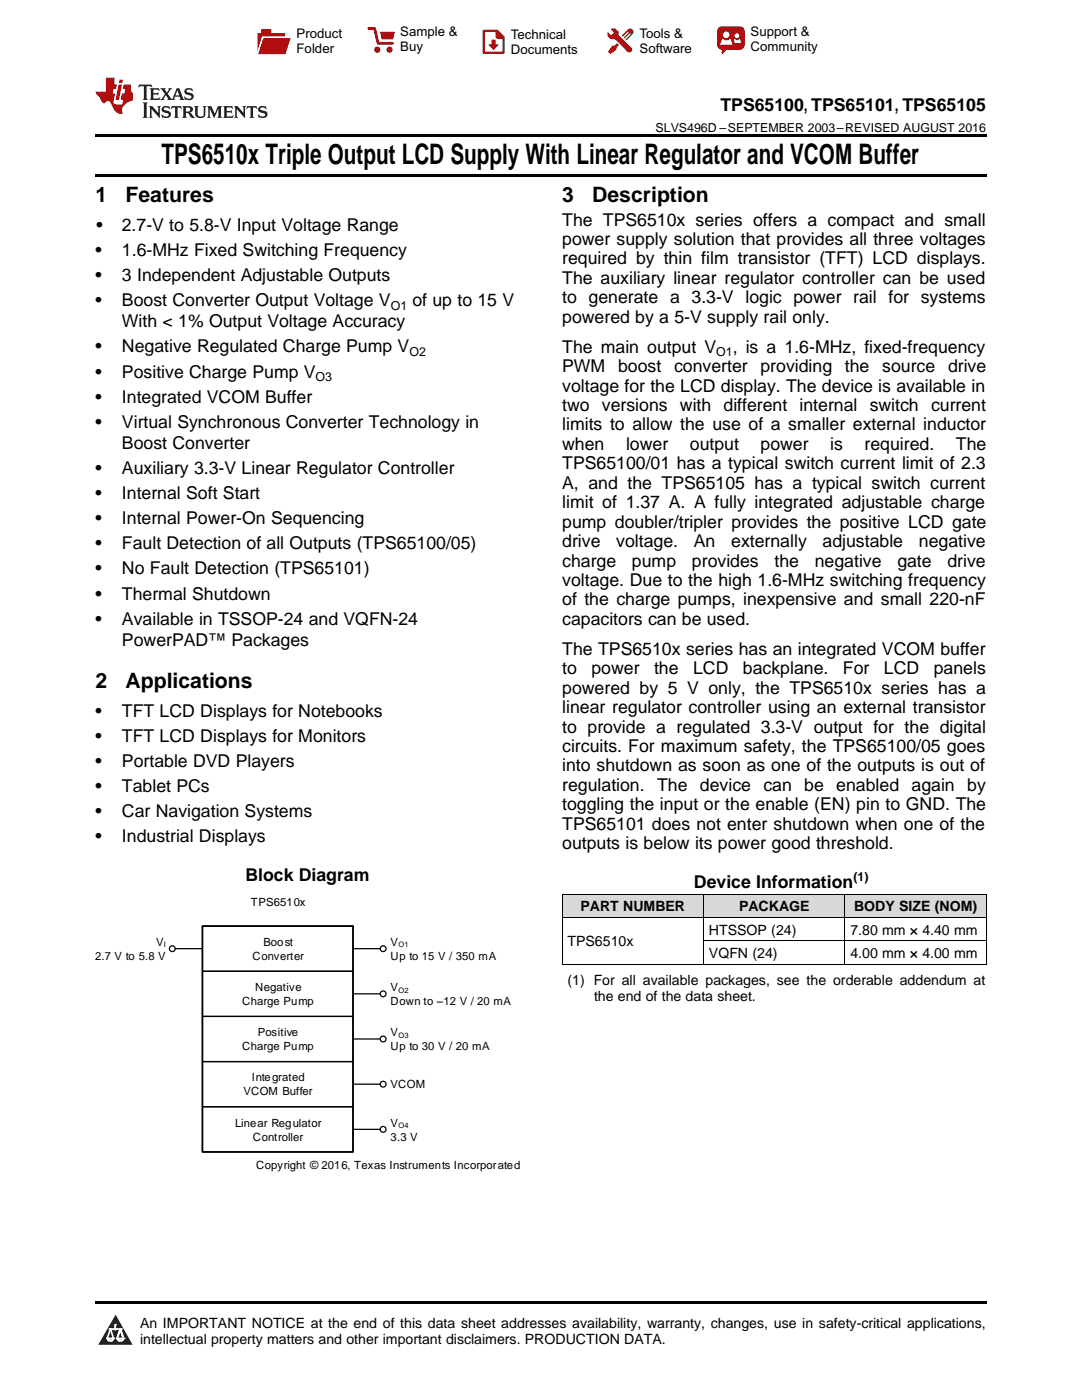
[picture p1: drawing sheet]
<svg xmlns="http://www.w3.org/2000/svg" width="216mm" height="279mm" viewBox="0 0 216 279" stroke-linecap="round" stroke-linejoin="round" font-family="sans-serif">
<defs><g id="words">
<text font-size="5.6" x="32.2" y="32.8">TPS6510x Triple Output LCD Supply With Linear Regulator and VCOM Buffer</text>
<g font-size="4.2">
<text x="19" y="40.4">1</text>
<text x="25" y="40.4">Features</text>
<text x="112.2" y="40.4">3</text>
<text x="118.2" y="40.4">Description</text>
<text x="19" y="137.3">2</text>
<text x="25" y="137.3">Applications</text>
</g>
<g font-size="3.5">
<text x="143.8" y="22.2">TPS65100, TPS65101, TPS65105</text>
<text x="19.2" y="46.1">•</text>
<text x="24.3" y="46.1">2.7-V to 5.8-V Input Voltage Range</text>
<text x="112.2" y="45">The TPS6510x series offers a compact and small</text>
<text x="19" y="51.1">•</text>
<text x="24.3" y="51.1">1.6-MHz Fixed Switching Frequency</text>
<text x="112.2" y="48.9">power supply solution that provides all three voltages</text>
<text x="112.2" y="52.8">required by thin film transistor (TFT) LCD displays.</text>
<text x="19" y="56.1">•</text>
<text x="24.3" y="56.1">3 Independent Adjustable Outputs</text>
<text x="112.2" y="56.7">The auxiliary linear regulator controller can be used</text>
<text x="19" y="61.1">•</text>
<text x="24.3" y="61.1">Boost Converter Output Voltage V</text>
<text x="24.3" y="65.3">With &lt; 1% Output Voltage Accuracy</text>
<text x="82.3" y="61.1">of up to 15 V</text>
<text x="112.2" y="60.5">to generate a 3.3-V logic power rail for systems</text>
<text x="112.2" y="64.4">powered by a 5-V supply rail only.</text>
<text x="19" y="70.3">•</text>
<text x="24.3" y="70.3">Negative Regulated Charge Pump V</text>
<text x="112.2" y="70.4">The main output V</text>
<text x="146.2" y="70.4">, is a 1.6-MHz, fixed-frequency</text>
<text x="19" y="75.4">•</text>
<text x="24.3" y="75.4">Positive Charge Pump V</text>
<text x="112.2" y="74.3">PWM</text>
<text x="123.3" y="74.3">boost</text>
<text x="134.5" y="74.3">converter</text>
<text x="151.7" y="74.3">providing</text>
<text x="168.6" y="74.3">the</text>
<text x="176" y="74.3">source</text>
<text x="189.2" y="74.3">drive</text>
<text x="19" y="80.4">•</text>
<text x="24.3" y="80.4">Integrated VCOM Buffer</text>
<text x="112.2" y="78.1">voltage for the LCD display. The device is available in</text>
<text x="112.2" y="82">two versions with different internal switch current</text>
<text x="19" y="85.4">•</text>
<text x="24.3" y="85.4">Virtual Synchronous Converter Technology in</text>
<text x="24.3" y="89.6">Boost Converter</text>
<text x="112.2" y="85.9">limits to allow the use of a smaller external inductor</text>
<text x="112.2" y="89.8">when</text>
<text x="124.9" y="89.8">lower</text>
<text x="137.7" y="89.8">output</text>
<text x="151.8" y="89.8">power</text>
<text x="165.7" y="89.8">is</text>
<text x="172.5" y="89.8">required.</text>
<text x="190.7" y="89.8">The</text>
<text x="19" y="94.6">•</text>
<text x="24.3" y="94.6">Auxiliary 3.3-V Linear Regulator Controller</text>
<text x="112.2" y="93.7">TPS65100/01 has a typical switch current limit of 2.3</text>
<text x="19" y="99.6">•</text>
<text x="24.3" y="99.6">Internal Soft Start</text>
<text x="112.2" y="97.5">A, and the TPS65105 has a typical switch current</text>
<text x="112.2" y="101.4">limit of 1.37 A. A fully integrated adjustable charge</text>
<text x="19" y="104.6">•</text>
<text x="24.3" y="104.6">Internal Power-On Sequencing</text>
<text x="112.2" y="105.3">pump doubler/tripler provides the positive LCD gate</text>
<text x="19" y="109.6">•</text>
<text x="24.3" y="109.6">Fault Detection of all Outputs (TPS65100/05)</text>
<text x="112.2" y="109.2">drive</text>
<text x="112.2" y="113.1">charge</text>
<text x="123" y="109.2">voltage.</text>
<text x="126.1" y="113.1">pump</text>
<text x="138.1" y="113.1">provides</text>
<text x="138.5" y="109.2">An</text>
<text x="145.9" y="109.2">externally</text>
<text x="154.5" y="113.1">the</text>
<text x="162.6" y="113.1">negative</text>
<text x="164.1" y="109.2">adjustable</text>
<text x="179.1" y="113.1">gate</text>
<text x="183.4" y="109.2">negative</text>
<text x="189.1" y="113.1">drive</text>
<text x="19" y="114.7">•</text>
<text x="19" y="119.7">•</text>
<text x="24.3" y="114.7">No Fault Detection (TPS65101)</text>
<text x="24.3" y="119.7">Thermal Shutdown</text>
<text x="112.2" y="116.9">voltage. Due to the high 1.6-MHz switching frequency</text>
<text x="19" y="124.7">•</text>
<text x="24.3" y="124.7">Available in TSSOP-24 and VQFN-24</text>
<text x="112.2" y="120.8">of the charge pumps, inexpensive and small 220-nF</text>
<text x="112.2" y="124.7">capacitors can be used.</text>
<text x="24.3" y="128.9">PowerPAD™ Packages</text>
<text x="112.2" y="130.7">The TPS6510x series has an integrated VCOM buffer</text>
<text x="112.2" y="134.5">to</text>
<text x="118" y="134.5">power</text>
<text x="130.5" y="134.5">the</text>
<text x="138.3" y="134.5">LCD</text>
<text x="148.3" y="134.5">backplane.</text>
<text x="168.2" y="134.5">For</text>
<text x="176.4" y="134.5">LCD</text>
<text x="186.3" y="134.5">panels</text>
<text x="19" y="143.1">•</text>
<text x="24.3" y="143.1">TFT LCD Displays for Notebooks</text>
<text x="112.2" y="138.4">powered by 5 V only, the TPS6510x series has a</text>
<text x="112.2" y="142.3">linear regulator controller using an external transistor</text>
<text x="19" y="148.1">•</text>
<text x="24.3" y="148.1">TFT LCD Displays for Monitors</text>
<text x="112.2" y="146.2">to provide a regulated 3.3-V output for the digital</text>
<text x="19" y="153.1">•</text>
<text x="24.3" y="153.1">Portable DVD Players</text>
<text x="112.2" y="150.1">circuits. For maximum safety, the TPS65100/05 goes</text>
<text x="112.2" y="154">into shutdown as soon as one of the outputs is out of</text>
<text x="19" y="158.1">•</text>
<text x="24.3" y="158.1">Tablet PCs</text>
<text x="112.2" y="157.8">regulation. The</text>
<text x="112.2" y="161.7">toggling the input or the enable (EN) pin to GND. The</text>
<text x="139.7" y="157.8">device</text>
<text x="152.3" y="157.8">can</text>
<text x="160.5" y="157.8">be</text>
<text x="166.9" y="157.8">enabled</text>
<text x="181.9" y="157.8">again</text>
<text x="193" y="157.8">by</text>
<text x="19" y="163.1">•</text>
<text x="24.3" y="163.1">Car Navigation Systems</text>
<text x="112.2" y="165.6">TPS65101 does not enter shutdown when one of the</text>
<text x="19" y="168.1">•</text>
<text x="24.3" y="168.1">Industrial Displays</text>
<text x="112.2" y="169.5">outputs is below its power good threshold.</text>
<text x="49" y="175.9">Block Diagram</text>
<text x="138.5" y="177.2">Device Information</text>
</g>
<g font-size="2.8">
<text x="115.8" y="181.9">PART NUMBER</text>
<text x="147.5" y="181.9">PACKAGE</text>
<text x="170.4" y="181.9">BODY SIZE (NOM)</text>
<text x="113.2" y="188.8">TPS6510x</text>
<text x="141.5" y="186.5">HTSSOP (24)</text>
<text x="141.5" y="191.2">VQFN (24)</text>
<text x="169.7" y="186.5">7.80 mm × 4.40 mm</text>
<text x="169.7" y="191.2">4.00 mm × 4.00 mm</text>
<text x="113.2" y="196.7">(1) For all available packages, see the orderable addendum at</text>
<text x="118.5" y="199.8">the end of the data sheet.</text>
<text x="27.9" y="265">An IMPORTANT NOTICE at the end of this data sheet addresses availability, warranty, changes, use in safety-critical applications,</text>
<text x="27.9" y="268.2">intellectual property matters and other important disclaimers. PRODUCTION DATA.</text>
</g>
<g font-size="2.6">
<text x="59.2" y="7.6">Product</text>
<text x="59.2" y="10.6">Folder</text>
<text x="79.9" y="7.3">Sample &amp;</text>
<text x="79.9" y="10.2">Buy</text>
<text x="101.9" y="7.8">Technical</text>
<text x="101.9" y="10.8">Documents</text>
<text x="127.6" y="7.6">Tools &amp;</text>
<text x="127.6" y="10.6">Software</text>
<text x="149.8" y="7.2">Support &amp;</text>
<text x="149.8" y="10.2">Community</text>
</g>
<g font-size="2.5">
<text x="130.8" y="26.3">SLVS496D –SEPTEMBER 2003–REVISED AUGUST 2016</text>
<text x="78" y="61.8">O1</text>
<text x="81.7" y="71">O2</text>
<text x="142.9" y="71.1">O1</text>
<text x="63" y="76.1">O3</text>
<text x="170.3" y="175.8">(1)</text>
</g>
<g font-size="2.3">
<text x="50.1" y="180.8">TPS6510x</text>
<text x="19" y="191.5">2.7 V to 5.8 V</text>
<text x="31.2" y="188.7">V</text>
<text x="50.4" y="191.5">Converter</text>
<text x="52.6" y="188.7">Boost</text>
<text x="77.9" y="188.7">V</text>
<text x="77.9" y="191.5">Up to 15 V / 350 mA</text>
<text x="50.9" y="197.8">Negative</text>
<text x="77.9" y="197.8">V</text>
<text x="48.3" y="200.6">Charge Pump</text>
<text x="77.9" y="200.6">Down to ±12 V / 20 mA</text>
<text x="48.3" y="209.6">Charge Pump</text>
<text x="51.4" y="206.8">Positive</text>
<text x="77.9" y="206.8">V</text>
<text x="77.9" y="209.6">Up to 30 V / 20 mA</text>
<text x="50.3" y="215.8">Integrated</text>
<text x="48.6" y="218.6">VCOM Buffer</text>
<text x="77.9" y="217.2">VCOM</text>
<text x="46.9" y="224.8">Linear Regulator</text>
<text x="50.5" y="227.6">Controller</text>
<text x="77.9" y="224.8">V</text>
<text x="77.9" y="227.6">3.3 V</text>
<text x="51.1" y="233.4">Copyright © 2016, Texas Instruments Incorporated</text>
</g>
<g font-size="1.5">
<text x="32.7" y="189.1">I</text>
<text x="79.5" y="189.1">O1</text>
<text x="79.5" y="198.1">O2</text>
<text x="79.5" y="207.1">O3</text>
<text x="79.5" y="225.2">O4</text>
</g>
</g></defs>
<g fill="#d8d8d8">
<path d="M112.2 178.5h28.2v4.6h-28.2z"/>
<path d="M140.4 178.5h28.2v4.6h-28.2z"/>
<path d="M168.6 178.5h28.2v4.6h-28.2z"/>
</g>
<path d="M23.1 262.4l3.4 6h-6.9z" fill="#231f20"/>
<path d="M21.4 267.1h1.2l-.3 .5h-.3a.55 .55 0 0 1-.6-.5z" fill-rule="evenodd" fill="#fff"/>
<path d="M21.4 267.1h1.2l-.3 .5h-.3a.55 .55 0 0 1-.6-.5z" fill="none" stroke="#231f20" stroke-width=".34"/>
<path d="M21.4 267.1l1.2 .1-.3 .4h-.5z" fill="none" stroke="#fff" stroke-width=".34"/>
<path d="M23 265.3h.1" fill="none" stroke="#fff" stroke-width=".34"/>
<path d="M23 264.4v.9z" fill="#fff"/>
<path d="M23 264.4v.9z" fill="none" stroke="#fff" stroke-width=".34"/>
<circle cx="23" cy="264.4" r=".17" fill="#fff"/>
<path d="M21.9 265.2h.1" fill="none" stroke="#fff" stroke-width=".34"/>
<path d="M21.9 265.2h2.3z" fill="#fff"/>
<path d="M21.9 265.2h2.3z" fill="none" stroke="#fff" stroke-width=".34"/>
<circle cx="24.2" cy="265.2" r=".17" fill="#fff"/>
<path d="M23.3 267.1h.1" fill="none" stroke="#fff" stroke-width=".34"/>
<path d="M24 265.2l-.7 1.9z" fill="#fff"/>
<path d="M24 265.2l-.7 1.9z" fill="none" stroke="#fff" stroke-width=".34"/>
<path d="M24 265.2l.7 1.9z" fill="#fff"/>
<path d="M24 265.2l.7 1.9z" fill="none" stroke="#fff" stroke-width=".34"/>
<path d="M24.6 267.1h.1" fill="none" stroke="#fff" stroke-width=".34"/>
<circle cx="21.4" cy="267.1" r=".17" fill="#fff"/>
<path d="M22.1 265.2l-.7 1.9z" fill="#fff"/>
<path d="M22.1 265.2l-.7 1.9z" fill="none" stroke="#fff" stroke-width=".34"/>
<path d="M22.1 265.2l.5 1.9z" fill="#fff"/>
<path d="M22.1 265.2l.5 1.9z" fill="none" stroke="#fff" stroke-width=".34"/>
<circle cx="22.6" cy="267.1" r=".17" fill="#fff"/>
<path d="M23.4 267.1h1.3a.65 .65 0 0 1-.7 .5 .65 .65 0 0 1-.6-.5z" fill-rule="evenodd" fill="#fff"/>
<path d="M23.4 267.1h1.3a.65 .65 0 0 1-.7 .5 .65 .65 0 0 1-.6-.5z" fill="none" stroke="#231f20" stroke-width=".34"/>
<path d="M23.4 267.1h1.3l-.4 .5h-.6z" fill="none" stroke="#fff" stroke-width=".34"/>
<path d="M23.3 267.1h.1" fill="none" stroke="#fff" stroke-width=".34"/>
<circle cx="24.7" cy="267.1" r=".17" fill="#fff"/>
<path d="M19 34.8h177.8v.5h-177.8zM19 26.8h177.8v.6h-177.8zM112.2 192.4h.1zM168.5 192.4h.1zM196.7 192.4h.1zM19 259.7h177.8v.5h-177.8z" fill="#000"/>
<g fill="none" stroke="#000" stroke-width=".25">
<path d="M35 189.3h5.4M40.4 184.8h30v9h-30zM40.4 193.8h30v9h-30zM70.4 189.3h5.5M70.4 198.3h5.5M40.4 202.8h30v9.1h-30zM40.4 211.9h30v9h-30zM70.4 207.4h5.5M70.4 216.4h5.5M40.4 220.9h30v9h-30zM70.4 225.4h5.5"/>
<circle cx="34.4" cy="189.3" r=".58"/>
<circle cx="76.4" cy="198.3" r=".58"/>
<circle cx="76.4" cy="189.3" r=".58"/>
<circle cx="76.4" cy="207.4" r=".58"/>
<circle cx="76.4" cy="216.4" r=".58"/>
<circle cx="76.4" cy="225.4" r=".58"/>
</g>
<path d="M40.4 184.8h30v45.1h-30z" fill="none" stroke="#000" stroke-width=".33"/>
<path d="M112.2 178.4h84.6M112.2 178.4v14M140.4 178.4v14M168.6 178.4v14M196.8 178.4v14M112.2 192.4h84.6M112.2 183.1h84.6M140.4 187.7h56.4" fill="none" stroke="#000" stroke-width=".2"/>
<path d="M27.7 16.9l-.1 .6 .6-.3h.5v.2v2.2l-.2 .4h1l-.2-.4v-2.2v-.2h.5l.6 .3-.2-.6zM29.9 17.6l.2 .4v1.6l-.2 .4h1.9l.1-.6a1.09 1.09 0 0 1-1.3 .1v-.6h.6l.4 .2v-.7l-.2 .2h-.8v-.6l.2-.1a1.01 1.01 0 0 1 1 .3l-.1-.6zM32 17.6l.9 1.2-1 1.2h.9l-.2-.3 .5-.7 .5 .7-.3 .3h1.7l-.2-.3 .1-.4h1l.1 .4-.2 .3h1l-.3-.4-.7-2h-.5l-1 2.2-.8-1.1 .9-1.1h-.9l.2 .2-.4 .7-.4-.7 .2-.2zM35.4 18l.4 1h-.8zM37 17.7a.66 .66 0 0 0-.2 .8 .66 .66 0 0 0 .6 .4l.7 .2 .1 .2a.8 .8 0 0 1-.7 .4 .8 .8 0 0 1-.7-.5l.1 .8 .2-.2a.94 .94 0 0 0 1.1 .1 .94 .94 0 0 0 .4-.9 1.48 1.48 0 0 0-1.3-.6v-.4a1.1 1.1 0 0 1 1.2 .2l-.2-.6-.2 .1-.5-.1zM28.5 20.4l.2 .4v2.3l-.2 .4h1l-.2-.4v-2.3l.2-.4zM29.7 21.2l.2 .4v1.5l-.2 .4h.8l-.3-.4 .1-1.3 1.6 1.8v-2l.2-.4h-.7l.2 .2v1.1l-1.2-1.3zM32.5 21.3a.66 .66 0 0 0-.2 .8 .66 .66 0 0 0 .6 .4l.6 .2 .2 .2a.8 .8 0 0 1-.8 .4 .8 .8 0 0 1-.7-.5l.2 .7 .2-.1a.94 .94 0 0 0 1 .1 .94 .94 0 0 0 .5-1 1.47 1.47 0 0 0-1.3-.6l-.1-.3a1.1 1.1 0 0 1 1.3 .2l-.2-.6-.2 .1-.5-.2zM34.3 21.2l-.2 .6a.64 .64 0 0 1 .8-.3v1.6l-.2 .4h1l-.3-.4 .1-1.6a.66 .66 0 0 1 .8 .3l-.2-.6zM36.3 21.2l.3 .4v1.5l-.3 .4h1l-.2-.2v-.7h.5l.1 .1a.8 .8 0 0 0 1.2 .7l-1-1a.62 .62 0 0 0 .6-.5 .62 .62 0 0 0-.6-.7zM37.1 21.5h.1a.48 .48 0 0 1 .6 0 .48 .48 0 0 1 .1 .6l-.2 .1-.6 .1zM38.7 21.2l.2 .2a2.29 2.29 0 0 0 .4 2 1.05 1.05 0 0 0 1.7-.7v-1.3l.2-.2h-.8l.2 .4v1.1a.61 .61 0 0 1-.6 .6 .61 .61 0 0 1-.6-.6v-1.1l.3-.4zM41.3 21.2l.3 .4v1.5l-.3 .4h.8l-.2-.4v-1.4l.8 1.9 .9-1.9v1.4l-.2 .4h.9l-.2-.4v-1.5l.2-.4h-.8l-.7 1.5-.6-1.5zM44.5 21.2l.2 .4v1.5l-.2 .4h1.9l.2-.6a1.1 1.1 0 0 1-1.4 .2v-.7h.6l.4 .2v-.6l-.2 .1-.8 .1v-.6l.2-.1a1.02 1.02 0 0 1 1.1 .2l-.2-.5zM46.7 21.2l.2 .4v1.5l-.2 .4h.8l-.3-.4 .1-1.3 1.6 1.8v-2l.2-.4h-.7l.2 .2v1.1l-1.2-1.3zM49.3 21.2l-.1 .6a.64 .64 0 0 1 .8-.3v1.6l-.3 .4h1l-.2-.4v-1.6a.66 .66 0 0 1 .8 .3l-.1-.6zM51.7 21.3a.66 .66 0 0 0-.2 .7 .66 .66 0 0 0 .7 .5l.6 .2 .1 .2a.8 .8 0 0 1-.7 .4 .8 .8 0 0 1-.7-.5l.1 .7 .2-.1a.94 .94 0 0 0 1.1 .1 .94 .94 0 0 0 .4-1 1.48 1.48 0 0 0-1.2-.6l-.1-.3a1.1 1.1 0 0 1 1.2 .2l-.2-.6-.1 .1-.6-.2z" fill="#231f20"/>
<path d="M21.1 15.5v2.8h-2v.4l.9 .9a.96 .96 0 0 0 1 1 .59 .59 0 0 1 .5-.4 .59 .59 0 0 1 .5 .3l.4 .8a1.61 1.61 0 0 0 2.1 1.3 1.63 1.63 0 0 1 1.1-2.2l.9-.3v-1.5a1.6 1.6 0 0 1-.4-1.7h-1.4l-.2 .9h.5l-.2 .8h-.5l-.2 1v.3h.5l-.2 .9h-.7a.74 .74 0 0 1-1-.6l.3-1.6h-.5l.2-.8h.5l.1-.9h-.4v-1.4zM23.7 16.9l-.7 3h.8l.6-3zM23.8 15.9l-.1 .7h.7l.2-.7z" fill="#ee1d23"/>
<g fill="#d60000">
<path d="M52.1 5.8h2v.8h2.8v4.2h-5.5v-4.2h.7z" fill-rule="evenodd"/>
<path d="M52.4 7.5h5.6l-1 3.3h-5.6z" fill-rule="evenodd"/>
</g>
<path d="M52.4 7.4h5.7l-.1 .1h-5.5l-1.1 3.3z" fill-rule="evenodd" fill="#fff"/>
<path d="M52.4 7.4h5.7l-.1 .1h-5.5l-1.1 3.3z" fill="none" stroke="#fff" stroke-width=".2"/>
<path d="M73.6 5.7h1.1l.7 2.9h2.9" fill="none" stroke="#d60000" stroke-width=".55"/>
<g fill="#d60000">
<path d="M75.8 6.3h3l-.4 1.6h-2.2z" fill-rule="evenodd"/>
<circle cx="75.3" cy="9.9" r=".62"/>
<circle cx="77.7" cy="9.9" r=".62"/>
</g>
<path d="M96.5 6.2h2.7l1.3 1.2v3.1h-4z" fill="none" stroke="#d60000" stroke-width=".44"/>
<g fill="#d60000">
<path d="M98.1 7.9h.8v1h.5l-.9 1.1-1-1v-.1h.6z" fill-rule="evenodd"/>
<path d="M98.9 6.2h.3l1.3 1.2v.4h-1.3l-.3-.4z" fill-rule="evenodd"/>
<path d="M121.9 5.7h.8l.7 .6 .1 .7 2.5 2.5-.8 .8-2.3-2.3-1.1-.2-.6-.6v-.8l.7 .6 .5-.4v-.2l-.5-.5z" fill-rule="evenodd"/>
<path d="M122.2 9.1h.4l.5-.5 .4 .4-.5 .5v.4l-1.2 .9-.5-.5z" fill-rule="evenodd"/>
<path d="M125.3 5.9a.67 .67 0 0 1 .9 0 .67 .67 0 0 1 0 .9z" fill-rule="evenodd"/>
<path d="M125.3 5.9l.9 .9-1.2 1.2h-.2v-.2l1-.9v-.2h-.2l-.9 1h-.2v-.2l.9-1 .1-.2h-.3l-.9 1h-.2v-.2z" fill-rule="evenodd"/>
<circle cx="125.6" cy="9.9" r=".54"/>
</g>
<path d="M123.3 6.3v.7" fill="none" stroke="#d60000" stroke-width=".2"/>
<g fill="#d60000">
<path d="M143.4 5.5l.6-.2h3.6a.95 .95 0 0 1 1 .9v2.8a.95 .95 0 0 1-1 .9h-3.6a.95 .95 0 0 1-.9-.9v-2.8z" fill-rule="evenodd"/>
<path d="M144 9.9h.9l-.7 .9h-.2z" fill-rule="evenodd"/>
</g>
<g fill="#fff">
<path d="M146.6 8.6h1.3z"/>
<path d="M144.1 7.8h.3l.1 .2h.8l.2-.2h.3l.4 1.1h-2.5z" fill-rule="evenodd"/>
<path d="M146.4 7.8h.3l.1 .2h.5l.2-.2h.2l.2 .8h-1.3z" fill-rule="evenodd"/>
<circle cx="144.9" cy="6.9" r=".65"/>
<circle cx="147" cy="7.1" r=".48"/>
</g>
<use href="#words"/>
</svg>
